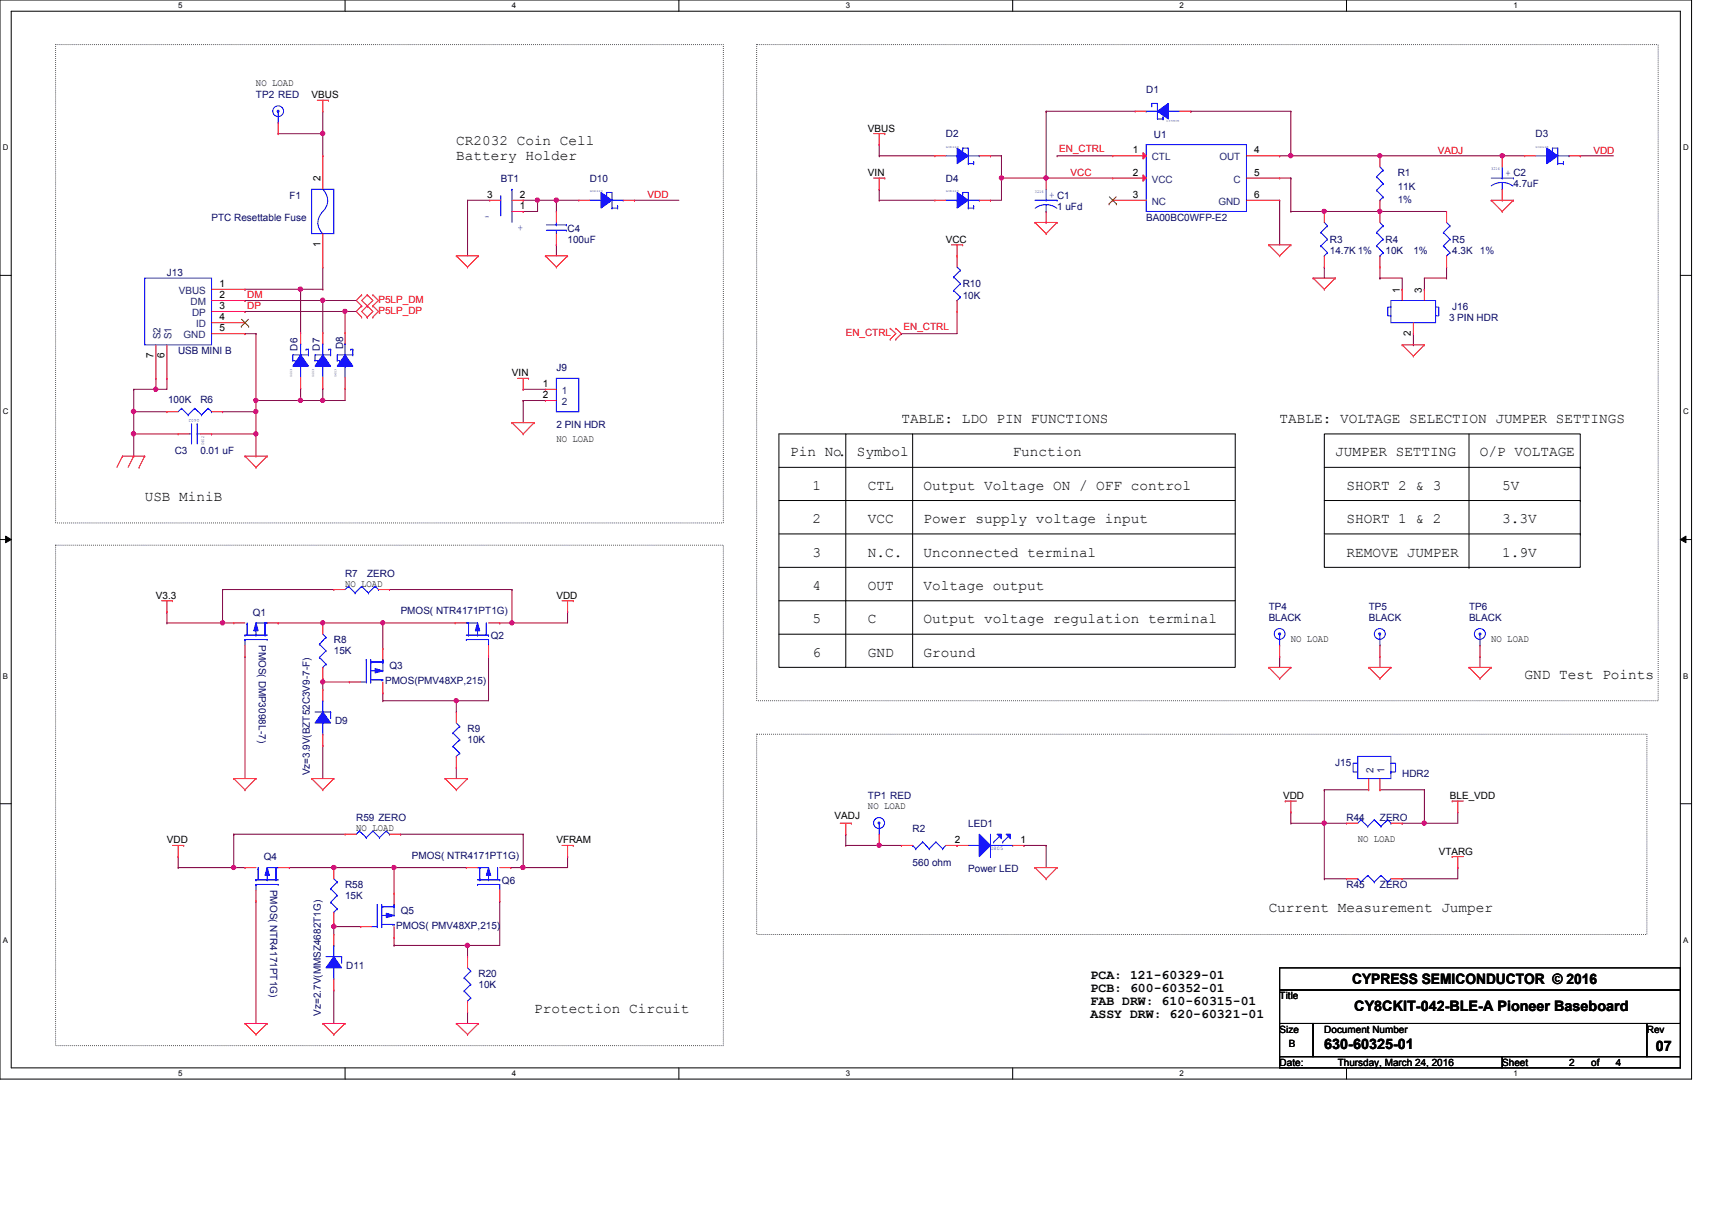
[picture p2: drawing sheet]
<svg xmlns="http://www.w3.org/2000/svg" width="297mm" height="210mm" viewBox="0 0 297 210" stroke-linecap="round" stroke-linejoin="round" font-family="sans-serif">
<defs><g id="words">
<g font-size="2.5">
<text x="79.2" y="25.2">CR2032 Coin Cell</text>
<text x="79.2" y="27.7">Battery Holder</text>
<text x="156.4" y="73.4">TABLE: LDO PIN FUNCTIONS</text>
<text x="222" y="73.4">TABLE: VOLTAGE SELECTION JUMPER SETTINGS</text>
<text x="137.1" y="79.2">Pin No.</text>
<text x="148.7" y="79.2">Symbol</text>
<text x="175.7" y="79.2">Function</text>
<text x="231.6" y="79.2">JUMPER SETTING</text>
<text x="256.7" y="79.2">O/P VOLTAGE</text>
<text x="25.1" y="87">USB MiniB</text>
<text x="140.9" y="85">1</text>
<text x="150.6" y="85">CTL</text>
<text x="160.2" y="85">Output Voltage ON / OFF control</text>
<text x="233.6" y="85">SHORT 2 &amp; 3</text>
<text x="260.6" y="85">5V</text>
<text x="140.9" y="90.8">2</text>
<text x="150.6" y="90.8">VCC</text>
<text x="160.2" y="90.8">Power supply voltage input</text>
<text x="233.6" y="90.8">SHORT 1 &amp; 2</text>
<text x="260.6" y="90.8">3.3V</text>
<text x="140.9" y="96.6">3</text>
<text x="150.6" y="96.6">N.C.</text>
<text x="160.2" y="96.6">Unconnected terminal</text>
<text x="233.6" y="96.6">REMOVE JUMPER</text>
<text x="260.6" y="96.6">1.9V</text>
<text x="140.9" y="102.4">4</text>
<text x="150.6" y="102.4">OUT</text>
<text x="160.2" y="102.4">Voltage output</text>
<text x="140.9" y="108.2">5</text>
<text x="140.9" y="114">6</text>
<text x="150.6" y="108.2">C</text>
<text x="150.6" y="114">GND</text>
<text x="160.2" y="108.2">Output voltage regulation terminal</text>
<text x="160.2" y="114">Ground</text>
<text x="264.5" y="117.8">GND Test Points</text>
<text x="220.1" y="158.4">Current Measurement Jumper</text>
<text x="234.6" y="170.9">CYPRESS SEMICONDUCTOR © 2016</text>
<text x="92.7" y="175.7">Protection Circuit</text>
<text x="234.9" y="175.5">CY8CKIT-042-BLE-A Pioneer Baseboard</text>
<text x="229.7" y="182.1">630-60325-01</text>
<text x="287.3" y="182.5">07</text>
</g>
<g font-size="2.3">
<text x="189.2" y="169.8">PCA: 121-60329-01</text>
<text x="189.2" y="172.1">PCB: 600-60352-01</text>
<text x="189.2" y="174.4">FAB DRW: 610-60315-01</text>
<text x="189.2" y="176.7">ASSY DRW: 620-60321-01</text>
</g>
<g font-size="1.7">
<text x="44.4" y="14.9">NO LOAD</text>
<text x="54.1" y="17.1">VBUS</text>
<text x="150.6" y="22.9">VBUS</text>
<text x="196.5" y="26.6">1</text>
<text x="217.6" y="26.6">4</text>
<text x="55.6" y="31.5" transform="rotate(-90 55.6 31.5)">2</text>
<text x="84.5" y="34.3">3</text>
<text x="90.2" y="34.3">2</text>
<text x="150.6" y="30.6">VIN</text>
<text x="196.5" y="30.5">2</text>
<text x="196.5" y="34.3">3</text>
<text x="217.6" y="30.5">5</text>
<text x="217.6" y="34.3">6</text>
<text x="90.2" y="36.3">1</text>
<text x="55.6" y="42.9" transform="rotate(-90 55.6 42.9)">1</text>
<text x="164.1" y="42.2">VCC</text>
<text x="38.1" y="49.8">1</text>
<text x="38.1" y="51.7">2</text>
<text x="38.1" y="53.6">3</text>
<text x="242.8" y="50.8" transform="rotate(-90 242.8 50.8)">1</text>
<text x="246.7" y="50.8" transform="rotate(-90 246.7 50.8)">3</text>
<text x="38.1" y="57.5">5</text>
<text x="38.1" y="55.6">4</text>
<text x="244.8" y="58.3" transform="rotate(-90 244.8 58.3)">2</text>
<text x="26.6" y="62.2" transform="rotate(-90 26.6 62.2)">7</text>
<text x="28.5" y="62.2" transform="rotate(-90 28.5 62.2)">6</text>
<text x="88.8" y="65.3">VIN</text>
<text x="94.2" y="67.1">1</text>
<text x="94.2" y="69.1">2</text>
<text x="96.5" y="76.7">NO LOAD</text>
<text x="59.9" y="101.8">NO LOAD</text>
<text x="27.1" y="103.9">V3.3</text>
<text x="96.5" y="103.9">VDD</text>
<text x="223.9" y="111.5">NO LOAD</text>
<text x="258.7" y="111.5">NO LOAD</text>
<text x="144.8" y="142.2">VADJ</text>
<text x="150.6" y="140.4">NO LOAD</text>
<text x="222.6" y="138.7">VDD</text>
<text x="251.5" y="138.7">BLE_VDD</text>
<text x="29" y="146.4">VDD</text>
<text x="61.8" y="144.3">NO LOAD</text>
<text x="96.5" y="146.4">VFRAM</text>
<text x="165.7" y="146.3">2</text>
<text x="177" y="146.3">1</text>
<text x="235.5" y="146.2">NO LOAD</text>
<text x="249.6" y="148.3">VTARG</text>
<text x="222" y="173.4">Title</text>
<text x="222" y="179.2">Size</text>
<text x="229.7" y="179.2">Document Number</text>
<text x="285.7" y="179.2">Rev</text>
<text x="222" y="185">Date:</text>
<text x="223.6" y="181.7">B</text>
<text x="232.1" y="185">Thursday, March 24, 2016</text>
<text x="260.6" y="185">Sheet</text>
<text x="272.2" y="185">2</text>
<text x="276.1" y="185">of</text>
<text x="280.3" y="185">4</text>
</g>
<g font-size="1.7" fill="#000080">
<text x="44.4" y="17.1">TP2 RED</text>
<text x="198.8" y="16.1">D1</text>
<text x="164.1" y="23.8">D2</text>
<text x="266.4" y="23.8">D3</text>
<text x="200.2" y="24">U1</text>
<text x="50.2" y="34.5">F1</text>
<text x="86.9" y="31.5">BT1</text>
<text x="102.3" y="31.5">D10</text>
<text x="164.1" y="31.5">D4</text>
<text x="242.5" y="30.6">R1</text>
<text x="242.5" y="32.9">11K</text>
<text x="262.6" y="32.5">4.7uF</text>
<text x="36.7" y="38.3">PTC Resettable Fuse</text>
<text x="98.5" y="40.2">C4</text>
<text x="183.4" y="36.4">1 uFd</text>
<text x="198.8" y="38.3">BA00BC0WFP-E2</text>
<text x="29" y="48">J13</text>
<text x="98.5" y="42.2">100uF</text>
<text x="230.7" y="42.2">R3</text>
<text x="230.7" y="44.1">14.7K 1%</text>
<text x="240.4" y="42.2">R4</text>
<text x="240.4" y="44.1">10K</text>
<text x="251.9" y="42.2">R5</text>
<text x="251.9" y="44.1">4.3K</text>
<text x="167" y="49.9">R10</text>
<text x="167" y="51.8">10K</text>
<text x="251.9" y="53.8">J16</text>
<text x="251.4" y="55.7">3 PIN HDR</text>
<text x="30.9" y="61.5">USB MINI B</text>
<text x="51.6" y="60.8" transform="rotate(-90 51.6 60.8)">D6</text>
<text x="55.5" y="60.8" transform="rotate(-90 55.5 60.8)">D7</text>
<text x="59.5" y="60.6" transform="rotate(-90 59.5 60.6)">D8</text>
<text x="96.5" y="64.3">J9</text>
<text x="29.2" y="70">100K</text>
<text x="34.8" y="70">R6</text>
<text x="96.5" y="74.2">2 PIN HDR</text>
<text x="30.3" y="78.8">C3</text>
<text x="34.8" y="78.8">0.01 uF</text>
<text x="59.9" y="100.1">R7</text>
<text x="63.7" y="100.1">ZERO</text>
<text x="43.9" y="106.8">Q1</text>
<text x="69.5" y="106.6">PMOS( NTR4171PT1G)</text>
<text x="220.1" y="105.9">TP4</text>
<text x="220.1" y="107.8">BLACK</text>
<text x="237.4" y="105.9">TP5</text>
<text x="237.4" y="107.8">BLACK</text>
<text x="254.8" y="105.9">TP6</text>
<text x="254.8" y="107.8">BLACK</text>
<text x="44.9" y="112" transform="rotate(90 44.9 112)">PMOS( DMP3098L-7)</text>
<text x="57.9" y="111.7">R8</text>
<text x="57.9" y="113.6">15K</text>
<text x="85.1" y="110.9">Q2</text>
<text x="66.8" y="118.8">PMOS(PMV48XP,215)</text>
<text x="67.6" y="116.1">Q3</text>
<text x="58.1" y="125.7">D9</text>
<text x="81.1" y="127.1">R9</text>
<text x="81.1" y="129">10K</text>
<text x="53.8" y="134.6" transform="rotate(-90 53.8 134.6)">Vz=3.9V(BZT52C3V9-7-F)</text>
<text x="231.6" y="132.9">J15</text>
<text x="243.2" y="134.8">HDR2</text>
<text x="61.8" y="142.5">R59 ZERO</text>
<text x="150.6" y="138.7">TP1 RED</text>
<text x="168" y="143.5">LED1</text>
<text x="233.6" y="142.5">R44</text>
<text x="239.4" y="142.5">ZERO</text>
<text x="45.8" y="149.3">Q4</text>
<text x="71.5" y="149.1">PMOS( NTR4171PT1G)</text>
<text x="158.3" y="144.5">R2</text>
<text x="46.9" y="154.4" transform="rotate(90 46.9 154.4)">PMOS( NTR4171PT1G)</text>
<text x="59.9" y="154.1">R58</text>
<text x="87.1" y="153.4">Q6</text>
<text x="158.3" y="150.3">560 ohm</text>
<text x="168" y="151.4">Power LED</text>
<text x="233.6" y="154.1">R45</text>
<text x="239.4" y="154.1">ZERO</text>
<text x="59.9" y="156">15K</text>
<text x="68.7" y="161.3">PMOS( PMV48XP,215)</text>
<text x="69.5" y="158.6">Q5</text>
<text x="60.1" y="168.2">D11</text>
<text x="83" y="169.6">R20</text>
<text x="83" y="171.5">10K</text>
<text x="55.7" y="176.3" transform="rotate(-90 55.7 176.3)">Vz=2.7V(MMSZ4682T1G)</text>
</g>
<g font-size="1.7" fill="#f00">
<text x="183.8" y="26.5">EN_CTRL</text>
<text x="249.4" y="26.7">VADJ</text>
<text x="276.4" y="26.7">VDD</text>
<text x="112.4" y="34.4">VDD</text>
<text x="185.7" y="30.5">VCC</text>
<text x="42.9" y="53.7">DP</text>
<text x="42.9" y="51.8">DM</text>
<text x="65.7" y="52.6">P5LP_DM</text>
<text x="65.7" y="54.5">P5LP_DP</text>
<text x="146.7" y="58.4">EN_CTRL</text>
<text x="156.8" y="57.3">EN_CTRL</text>
</g>
<g font-size="1.7" fill="#004080">
<text x="199.8" y="27.9">CTL</text>
<text x="211.5" y="27.9">OUT</text>
<text x="199.8" y="31.7">VCC</text>
<text x="199.8" y="35.6">NC</text>
<text x="211.4" y="35.6">GND</text>
<text x="214" y="31.7">C</text>
<text x="31" y="51">VBUS</text>
<text x="33.1" y="53">DM</text>
<text x="27.9" y="58.9" transform="rotate(-90 27.9 58.9)">S2</text>
<text x="29.8" y="58.9" transform="rotate(-90 29.8 58.9)">S1</text>
<text x="31.8" y="58.7">GND</text>
<text x="33.3" y="54.9">DP</text>
<text x="34" y="56.8">ID</text>
<text x="97.5" y="68.4">1</text>
<text x="97.5" y="70.3">2</text>
<text x="238.3" y="134.2" transform="rotate(-90 238.3 134.2)">2</text>
<text x="240.2" y="134.2" transform="rotate(-90 240.2 134.2)">1</text>
</g>
<g font-size="1.7" fill="#00f">
<text x="182" y="34.4">+ C1</text>
<text x="261.2" y="30.6">+ C2</text>
<text x="85" y="37.2" transform="rotate(180 85 37.2)">-</text>
<text x="90.8" y="39.1" transform="rotate(180 90.8 39.1)">+</text>
</g>
<g font-size="1.7" fill="#0000a0">
<text x="242.5" y="35.2">1%</text>
<text x="245.2" y="44.1">1%</text>
<text x="256.8" y="44.1">1%</text>
</g>
<g font-size="1.4">
<text x="30.9" y="1.4">5</text>
<text x="88.8" y="1.4">4</text>
<text x="146.7" y="1.4">3</text>
<text x="204.6" y="1.4">2</text>
<text x="262.6" y="1.4">1</text>
<text x=".5" y="26.1">D</text>
<text x="292" y="26.1">D</text>
<text x=".5" y="71.9">C</text>
<text x="292" y="71.9">C</text>
<text x=".5" y="117.8">B</text>
<text x="292" y="117.8">B</text>
<text x=".5" y="163.6">A</text>
<text x="292" y="163.6">A</text>
<text x="30.9" y="186.8">5</text>
<text x="88.8" y="186.8">4</text>
<text x="146.7" y="186.8">3</text>
<text x="204.6" y="186.8">2</text>
<text x="262.6" y="186.8">1</text>
</g>
<text font-size=".9" fill="#00f" x="171.8" y="147.5">0805</text>
<g font-size=".8" fill="#00f">
<text x="258.7" y="29.6">3216</text>
<text x="179.5" y="33.5">3216</text>
<text x="34.6" y="72.7" transform="rotate(180 34.6 72.7)">0402</text>
<text x="35.4" y="77.2" transform="rotate(-90 35.4 77.2)">0402</text>
</g>
<g font-size=".6" fill="#00f">
<text x="204.6" y="20.8" transform="rotate(180 204.6 20.8)">SOD123</text>
<text x="164.1" y="25.6">SOD123</text>
<text x="266.4" y="25.6">SOD123</text>
<text x="102.3" y="33.4">SOD123</text>
<text x="164.1" y="33.4">SOD123</text>
<text x="50.7" y="65.4" transform="rotate(-90 50.7 65.4)">0603</text>
<text x="54.5" y="65.4" transform="rotate(-90 54.5 65.4)">0603</text>
<text x="58.4" y="65.4" transform="rotate(-90 58.4 65.4)">0603</text>
</g>
</g></defs>
<path d="M0 0h293.5v187.3h-293.5zM1.9 1.9h289.6v183.4h-289.6z" fill="none" stroke="#000" stroke-width=".17"/>
<g fill="#fff">
<path d="M30.9 .2h.8v1.5h-.8z"/>
<path d="M30.9 185.5h.8v1.6h-.8z"/>
</g>
<path d="M59.9 0v1.9M59.9 185.3v2" fill="none" stroke="#000" stroke-width=".17"/>
<g fill="#fff">
<path d="M88.8 .2h.8v1.5h-.8z"/>
<path d="M88.8 185.5h.8v1.6h-.8z"/>
</g>
<path d="M117.8 0v1.9M117.8 185.3v2" fill="none" stroke="#000" stroke-width=".17"/>
<g fill="#fff">
<path d="M146.7 .2h.8v1.5h-.8z"/>
<path d="M146.7 185.5h.8v1.6h-.8z"/>
</g>
<path d="M175.7 0v1.9M175.7 185.3v2" fill="none" stroke="#000" stroke-width=".17"/>
<g fill="#fff">
<path d="M204.6 .2h.8v1.5h-.8z"/>
<path d="M204.6 185.5h.8v1.6h-.8z"/>
</g>
<path d="M233.6 0v1.9M233.6 185.3v2" fill="none" stroke="#000" stroke-width=".17"/>
<g fill="#fff">
<path d="M262.6 .2h.7v1.5h-.7z"/>
<path d="M262.6 185.5h.7v1.6h-.7z"/>
<path d="M.5 24.8h1v1.6h-1z"/>
<path d="M292 24.8h1v1.6h-1z"/>
<path d="M.5 70.7h1v1.5h-1z"/>
<path d="M292 70.7h1v1.5h-1z"/>
</g>
<path d="M0 47.8h1.9M291.5 47.8h2" fill="none" stroke="#000" stroke-width=".17"/>
<g fill="#fff">
<path d="M.5 116.5h.9v1.6h-.9z"/>
<path d="M292 116.5h.9v1.6h-.9z"/>
</g>
<path d="M0 93.6h1.9M1 93l.9 .6-.9 .6zM291.5 93.6l1-.6v1.2zM291.5 93.6h2" fill="none" stroke="#000" stroke-width=".17"/>
<path d="M1 93l.9 .6-.9 .6zM291.5 93.6l1-.6v1.2z" fill="#000"/>
<g fill="#fff">
<path d="M.5 162.4h.9v1.5h-.9z"/>
<path d="M292 162.4h.9v1.5h-.9z"/>
</g>
<g fill="none" stroke="#000" stroke-width=".17">
<path d="M146.7 75.3h-11.6v40.5h11.6v-40.5h11.6v40.5h56v-40.5h-56M229.7 75.3h44.5v23.2h-44.5zM254.8 75.3v23.2M135.1 81.1h79.2M135.1 92.7h79.2M135.1 98.5h79.2M135.1 86.9h79.2M229.7 81.1h44.5M229.7 92.7h44.5M229.7 86.9h44.5M254.8 98.5h.1M274.2 81.1h.1"/>
<path d="M274.2 86.9h.1M274.2 92.7h.1M135.1 110.1h79.2M135.1 104.3h79.2M146.7 115.8h11.6M0 139.5h1.9M291.5 139.5h2"/>
</g>
<path d="M9.7 7.7h115.8v83.1h-115.8zM131.3 7.7h156.4v113.9h-156.4zM9.7 94.6h115.8v86.9h-115.8zM131.3 127.4h154.4v34.8h-154.4z" fill="none" stroke="#000" stroke-width=".17" stroke-dasharray="0 .3"/>
<path d="M44.4 69.5h.1M44.4 69.5h11.6M44.4 69.5v2M52.2 67.4h.1M52.2 69.5h.1M52.2 67.4v2.1" fill="none" stroke="#800040" stroke-width=".17"/>
<circle cx="56" cy="69.5" r=".37" fill="#f0f"/>
<circle cx="56" cy="69.5" r=".37" fill="none" stroke="#f0f" stroke-width=".17"/>
<circle cx="52.1" cy="69.5" r=".37" fill="#f0f"/>
<circle cx="52.1" cy="69.5" r=".37" fill="none" stroke="#f0f" stroke-width=".17"/>
<path d="M42.5 54.1h.1M42.5 54.1h17.4M56 50.2h.1M56 46.4v3.8M56 67.4h.1M56 69.5h.1M56 67.4v2.1M59.9 67.4h.1M59.9 67.4v2.1h-3.9" fill="none" stroke="#800040" stroke-width=".17"/>
<circle cx="59.8" cy="54" r=".37" fill="#f0f"/>
<circle cx="59.8" cy="54" r=".37" fill="none" stroke="#f0f" stroke-width=".17"/>
<path d="M42.5 52.2h.1M42.5 50.2h.1M42.5 52.2h13.5M42.5 50.2h13.5M52.2 50.2h.1M52.2 50.2v7.5" fill="none" stroke="#800040" stroke-width=".17"/>
<circle cx="52.1" cy="50.2" r=".37" fill="#f0f"/>
<circle cx="52.1" cy="50.2" r=".37" fill="none" stroke="#f0f" stroke-width=".17"/>
<path d="M56 52.2h.1M56 52.2v5.5M56 52.2h5.8" fill="none" stroke="#800040" stroke-width=".17"/>
<circle cx="56" cy="52.1" r=".38" fill="#f0f"/>
<circle cx="56" cy="52.1" r=".38" fill="none" stroke="#f0f" stroke-width=".17"/>
<path d="M56 19.3v3.9M56 23.2h.1M59.9 54.1h.1M59.9 54.1v3.6M59.9 54.1h1.9M27.1 65.7h.1M27.1 67.6h.1M27.1 65.7v1.9M29 65.7h.1M29 65.7v1.9h-1.9" fill="none" stroke="#800040" stroke-width=".17"/>
<circle cx="27" cy="67.6" r=".38" fill="#f0f"/>
<circle cx="27" cy="67.6" r=".38" fill="none" stroke="#f0f" stroke-width=".17"/>
<path d="M48.3 23.2h.1M48.3 23.2h7.7M44.4 57.9h.1M44.4 57.9v11.6" fill="none" stroke="#800040" stroke-width=".17"/>
<circle cx="44.4" cy="69.5" r=".37" fill="#f0f"/>
<circle cx="44.4" cy="69.5" r=".37" fill="none" stroke="#f0f" stroke-width=".17"/>
<path d="M42.5 57.9h.1M42.5 57.9h1.9M23.2 71.5h.1M23.2 75.3h.1M23.2 67.6v7.7M23.2 71.5h5.8" fill="none" stroke="#800040" stroke-width=".17"/>
<circle cx="23.2" cy="71.4" r=".38" fill="#f0f"/>
<circle cx="23.2" cy="71.4" r=".38" fill="none" stroke="#f0f" stroke-width=".17"/>
<circle cx="23.2" cy="75.3" r=".37" fill="#f0f"/>
<circle cx="23.2" cy="75.3" r=".37" fill="none" stroke="#f0f" stroke-width=".17"/>
<path d="M23.2 75.3h.1M23.2 75.3h7.7M38.6 71.5h.1M38.6 71.5h5.8v3.8M44.4 75.3h.1" fill="none" stroke="#800040" stroke-width=".17"/>
<circle cx="44.4" cy="71.4" r=".38" fill="#f0f"/>
<circle cx="44.4" cy="71.4" r=".38" fill="none" stroke="#f0f" stroke-width=".17"/>
<circle cx="44.4" cy="75.3" r=".37" fill="#f0f"/>
<circle cx="44.4" cy="75.3" r=".37" fill="none" stroke="#f0f" stroke-width=".17"/>
<g fill="none" stroke="#800040" stroke-width=".17">
<path d="M93.3 34.8h.1M93.3 34.8h7.1M96.5 34.8h.1M96.5 34.8v1.9M96.5 42.5h.1M96.5 42.5v1.9M23.2 79.2h.1M23.2 75.3v3.9M36.7 75.3h.1M36.7 75.3h7.7v3.9M44.4 79.2h.1M90.8 67.6h.1"/>
<path d="M90.8 69.5h.1M90.8 67.6h3.8M90.8 69.5h3.8M90.8 69.5v3.9"/>
</g>
<circle cx="96.5" cy="34.7" r=".37" fill="#f0f"/>
<circle cx="96.5" cy="34.7" r=".37" fill="none" stroke="#f0f" stroke-width=".17"/>
<circle cx="93.2" cy="34.7" r=".37" fill="#f0f"/>
<circle cx="93.2" cy="34.7" r=".37" fill="none" stroke="#f0f" stroke-width=".17"/>
<g fill="none" stroke="#800040" stroke-width=".17">
<path d="M81.1 34.8h.1M81.1 34.8v9.6M81.1 34.8h3.9M38.6 108.1h.1M38.6 108.1h2M56 108.1h.1M56 108.1h10.4M66.4 108.1h.1M66.4 108.1v4.5M88.8 108.1h.1M88.8 108.1h9.7M56 129.4h.1"/>
<path d="M56 129.4v5.7M79.2 133.2h.1M79.2 133.2v1.9"/>
</g>
<circle cx="56" cy="108.1" r=".37" fill="#f0f"/>
<circle cx="56" cy="108.1" r=".37" fill="none" stroke="#f0f" stroke-width=".17"/>
<path d="M56 118.4h.1M56 118.4h4.6M56 118.4v1.3M84.8 113.9h.1M84.8 113.9v7.7h-5.6M79.2 121.6h.1M79.2 121.6v2" fill="none" stroke="#800040" stroke-width=".17"/>
<circle cx="56" cy="118.3" r=".37" fill="#f0f"/>
<circle cx="56" cy="118.3" r=".37" fill="none" stroke="#f0f" stroke-width=".17"/>
<path d="M66.4 108.1h.1M66.4 108.1h12.6" fill="none" stroke="#800040" stroke-width=".17"/>
<circle cx="66.4" cy="108.1" r=".37" fill="#f0f"/>
<circle cx="66.4" cy="108.1" r=".37" fill="none" stroke="#f0f" stroke-width=".17"/>
<path d="M66.4 120.3h.1M66.4 121.6h.1M66.4 120.3v1.3M66.4 121.6h12.8" fill="none" stroke="#800040" stroke-width=".17"/>
<circle cx="79.1" cy="121.6" r=".37" fill="#f0f"/>
<circle cx="79.1" cy="121.6" r=".37" fill="none" stroke="#f0f" stroke-width=".17"/>
<g fill="none" stroke="#800040" stroke-width=".17">
<path d="M181.5 19.3h.1M181.5 19.3h15.4M206.6 19.3h.1M206.6 19.3h17.3M223.9 19.3h.1M223.9 19.3v7.8M38.6 102.3h.1M38.6 102.3h19.3M42.5 113.9h.1M42.5 113.9v21.2M48.3 108.1h.1M48.3 108.1h7.7"/>
<path d="M56 117.8h.1M56 117.8v.6M67.6 102.3h.1M67.6 102.3h21.2M88.8 102.3h.1M88.8 102.3v5.8"/>
</g>
<circle cx="223.9" cy="27" r=".37" fill="#f0f"/>
<circle cx="223.9" cy="27" r=".37" fill="none" stroke="#f0f" stroke-width=".17"/>
<path d="M222 27.1h.1M222 27.1h1.9M239.4 27.1h.1M239.4 27.1h21.2" fill="none" stroke="#800040" stroke-width=".17"/>
<circle cx="260.6" cy="27" r=".37" fill="#f0f"/>
<circle cx="260.6" cy="27" r=".37" fill="none" stroke="#f0f" stroke-width=".17"/>
<circle cx="239.4" cy="27" r=".37" fill="#f0f"/>
<circle cx="239.4" cy="27" r=".37" fill="none" stroke="#f0f" stroke-width=".17"/>
<path d="M229.7 36.7h.1M229.7 36.7h21.3M239.4 36.7h.1" fill="none" stroke="#800040" stroke-width=".17"/>
<circle cx="239.4" cy="36.7" r=".37" fill="#f0f"/>
<circle cx="239.4" cy="36.7" r=".37" fill="none" stroke="#f0f" stroke-width=".17"/>
<g fill="none" stroke="#800040" stroke-width=".17">
<path d="M152.5 25.1h.1M152.5 27.1h.1M152.5 32.9h.1M152.5 34.8h.1M152.5 25.1v2M152.5 32.9v1.9M152.5 27.1h9.7M152.5 34.8h9.7M171.8 27.1h.1M171.8 27.1h1.9M173.7 27.1h.1M173.7 30.9h.1"/>
<path d="M173.7 27.1v7.7M173.7 30.9h7.8M260.6 27.1h.1M260.6 27.1h3.9"/>
</g>
<circle cx="173.7" cy="30.9" r=".37" fill="#f0f"/>
<circle cx="173.7" cy="30.9" r=".37" fill="none" stroke="#f0f" stroke-width=".17"/>
<path d="M29 108.1h.1M29 108.1h9.6" fill="none" stroke="#800040" stroke-width=".17"/>
<circle cx="38.6" cy="108.1" r=".37" fill="#f0f"/>
<circle cx="38.6" cy="108.1" r=".37" fill="none" stroke="#f0f" stroke-width=".17"/>
<path d="M146.7 144.8h.1M146.7 146.7h.1M146.7 146.7h9.7M146.7 144.8v1.9M152.5 146.7h.1M177.6 146.7h.1M177.6 146.7h3.9M181.5 146.7h.1M181.5 146.7v3.9" fill="none" stroke="#800040" stroke-width=".17"/>
<circle cx="152.5" cy="146.7" r=".37" fill="#f0f"/>
<circle cx="152.5" cy="146.7" r=".37" fill="none" stroke="#f0f" stroke-width=".17"/>
<path d="M229.7 137.1h.1M229.7 137.1h7.7M229.7 137.1v5.8" fill="none" stroke="#800040" stroke-width=".17"/>
<circle cx="229.7" cy="142.8" r=".37" fill="#f0f"/>
<circle cx="229.7" cy="142.8" r=".37" fill="none" stroke="#f0f" stroke-width=".17"/>
<path d="M239.4 137.1h.1M239.4 137.1h7.7M247.1 137.1h.1M247.1 137.1v5.8h-3.9M223.9 142.9h.1M223.9 140.9h.1M223.9 142.9h9.7M223.9 140.9v2M229.7 142.9h.1M243.2 142.9h.1" fill="none" stroke="#800040" stroke-width=".17"/>
<circle cx="247.1" cy="142.8" r=".37" fill="#f0f"/>
<circle cx="247.1" cy="142.8" r=".37" fill="none" stroke="#f0f" stroke-width=".17"/>
<g fill="none" stroke="#800040" stroke-width=".17">
<path d="M110.1 34.8h.1M110.1 34.8h7.7M274.2 27.1h.1M274.2 27.1h5.7M239.4 48.3h.1M239.4 48.3h3.8M247.1 48.3h3.9M251 48.3h.1M29 106.2h.1M29 106.2v1.9M38.6 102.3h.1M38.6 102.3v5.8"/>
<path d="M86.7 108.1h.1M86.7 108.1h2.1M98.5 106.2h.1M98.5 106.2v1.9M222 113.9h.1M222 113.9v1.9M239.4 113.9h.1M239.4 113.9v1.9M256.8 113.9h.1M256.8 113.9v1.9M229.7 142.9h.1M229.7 152.5h.1"/>
<path d="M229.7 152.5h3.9M229.7 142.9v9.6M243.2 152.5h.1M247.1 142.9h.1M252.9 140.9h.1M252.9 150.6h.1M252.9 140.9v2h-5.8M252.9 150.6v1.9h-9.7"/>
</g>
<circle cx="88.8" cy="108.1" r=".37" fill="#f0f"/>
<circle cx="88.8" cy="108.1" r=".37" fill="none" stroke="#f0f" stroke-width=".17"/>
<path d="M56 27.1h.1M56 23.2v3.9M23.2 67.6h.1M23.2 67.6h3.9" fill="none" stroke="#800040" stroke-width=".17"/>
<circle cx="56" cy="23.2" r=".38" fill="#f0f"/>
<circle cx="56" cy="23.2" r=".38" fill="none" stroke="#f0f" stroke-width=".17"/>
<path d="M181.5 19.3h.1M181.5 19.3v11.6M90.8 36.7h.1M93.3 34.8h.1M93.3 34.8v1.9h-2.5" fill="none" stroke="#800040" stroke-width=".17"/>
<circle cx="181.5" cy="30.9" r=".37" fill="#f0f"/>
<circle cx="181.5" cy="30.9" r=".37" fill="none" stroke="#f0f" stroke-width=".17"/>
<g fill="none" stroke="#800040" stroke-width=".17">
<path d="M90.8 34.8h.1M90.8 34.8h2.5M171.8 34.8h.1M171.8 34.8h1.9M181.5 30.9h.1M181.5 30.9h11.5M183.4 27.1h.1M183.4 27.1h9.6M222 34.8h.1M222 30.9h1.9M222 34.8v7.7M223.9 30.9h.1"/>
<path d="M223.9 36.7h.1M223.9 30.9v5.8M223.9 36.7h5.8M156.4 57.9h.1M166 54.1h.1M166 54.1v3.8h-9.6M229.7 46.4h.1M229.7 46.4v1.9"/>
</g>
<circle cx="229.7" cy="36.7" r=".37" fill="#f0f"/>
<circle cx="229.7" cy="36.7" r=".37" fill="none" stroke="#f0f" stroke-width=".17"/>
<g fill="none" stroke="#800040" stroke-width=".17">
<path d="M223.9 27.1h.1M223.9 27.1h15.5M239.4 48.3h.1M239.4 46.4v1.9M243.2 50.2h.1M243.2 48.3v1.9M245.2 59.9h.1M245.2 57.9v2M247.1 50.2h.1M247.1 48.3v1.9M251 46.4h.1M251 46.4v1.9"/>
<path d="M30.9 150.6h.1M30.9 150.6h9.7"/>
</g>
<circle cx="40.5" cy="150.6" r=".37" fill="#f0f"/>
<circle cx="40.5" cy="150.6" r=".37" fill="none" stroke="#f0f" stroke-width=".17"/>
<g fill="none" stroke="#800040" stroke-width=".17">
<path d="M40.6 150.6h.1M40.6 150.6h1.9M57.9 150.6h.1M57.9 150.6h10.5M68.4 150.6h.1M68.4 150.6v4.4M90.8 150.6h.1M90.8 150.6h7.7M57.9 171.8h.1M57.9 160.8h.1M57.9 171.8v5.8M57.9 160.8h4.7"/>
<path d="M81.1 175.7h.1M81.1 175.7v1.9"/>
</g>
<circle cx="57.9" cy="160.8" r=".37" fill="#f0f"/>
<circle cx="57.9" cy="160.8" r=".37" fill="none" stroke="#f0f" stroke-width=".17"/>
<path d="M68.4 150.6h.1M68.4 150.6h12.5M86.7 156.4h.1M86.7 156.4v7.7h-5.6M57.9 160.8h.1M57.9 160.8v1.4M81.1 164.1h.1M81.1 164.1v1.9" fill="none" stroke="#800040" stroke-width=".17"/>
<circle cx="68.3" cy="150.6" r=".37" fill="#f0f"/>
<circle cx="68.3" cy="150.6" r=".37" fill="none" stroke="#f0f" stroke-width=".17"/>
<path d="M68.4 162.7h.1M68.4 164.1h.1M68.4 162.7v1.4M68.4 164.1h12.7" fill="none" stroke="#800040" stroke-width=".17"/>
<circle cx="81.1" cy="164.1" r=".38" fill="#f0f"/>
<circle cx="81.1" cy="164.1" r=".38" fill="none" stroke="#f0f" stroke-width=".17"/>
<path d="M44.4 156.4h.1M44.4 156.4v21.2M50.2 150.6h.1M50.2 150.6h7.7M57.9 160.2h.1M57.9 160.2v.6" fill="none" stroke="#800040" stroke-width=".17"/>
<circle cx="57.9" cy="150.6" r=".37" fill="#f0f"/>
<circle cx="57.9" cy="150.6" r=".37" fill="none" stroke="#f0f" stroke-width=".17"/>
<path d="M40.6 144.8h.1M40.6 144.8h19.3M69.5 144.8h.1M69.5 144.8h21.3M90.8 144.8h.1M90.8 144.8v5.8" fill="none" stroke="#800040" stroke-width=".17"/>
<circle cx="90.7" cy="150.6" r=".37" fill="#f0f"/>
<circle cx="90.7" cy="150.6" r=".37" fill="none" stroke="#f0f" stroke-width=".17"/>
<path d="M30.9 148.7h.1M30.9 148.7v1.9M40.6 144.8h.1M40.6 144.8v5.8M88.6 150.6h.1M88.6 150.6h2.2M98.5 148.7h.1M98.5 148.7v1.9" fill="none" stroke="#800040" stroke-width=".17"/>
<g fill="none" stroke="#f00" stroke-width=".17">
<path d="M55 17.4h2M56 19.3h.1M56 17.4v1.9M57 17.4h.1M151.6 23.2h1.9M151.6 30.9h1.9M152.5 25.1h.1M152.5 32.9h.1M152.5 23.2v1.9M152.5 30.9v2M153.5 23.2h.1M153.5 30.9h.1"/>
<path d="M179.5 38.6h.1M179.5 38.6h3.9M179.5 38.6l2 2M183.4 38.6h.1M183.4 38.6l-1.9 2M258.7 34.8h.1M258.7 34.8h3.9M258.7 34.8l1.9 1.9M260.6 36.7h.1M262.6 34.8h.1M262.6 34.8l-2 1.9M62.7 53.1h.1"/>
<path d="M62.7 51.2h.1M62.7 55h.1M62.7 51.2l-.9 1 .9 .9M62.7 53.1l-.9 1 .9 .9M63.7 51.2h.1M63.7 53.1h.1M63.7 55h.1M63.7 51.2l-1 1 1 .9M63.7 51.2l1 1-1 .9M63.7 53.1l-1 1 1 .9M63.7 53.1l1 1-1 .9M64.7 53.1h.1"/>
<path d="M64.7 51.2h.1M64.7 55h.1M64.7 51.2l1 1-1 .9M64.7 53.1l1 1-1 .9M79.2 44.4h.1M79.2 44.4h3.8M79.2 44.4l1.9 2M81.1 46.4h.1M83 44.4h.1M83 44.4l-1.9 2M94.6 44.4h.1M94.6 44.4h3.9"/>
<path d="M94.6 44.4l1.9 2M96.5 46.4h.1M98.5 44.4h.1M98.5 44.4l-2 2M154.4 57h.1M154.4 58.9h.1M154.4 57l1 .9-1 1M155.4 58.9h.1M155.4 57h.1M155.4 57l1 .9-1 1M165.1 42.5h1.9M166 44.4h.1"/>
<path d="M166 42.5v1.9M167 42.5h.1M181.5 40.6h.1M220.1 42.5h.1M220.1 42.5h3.8M220.1 42.5l1.9 1.9M222 44.4h.1M223.9 42.5h.1M223.9 42.5l-1.9 1.9M227.8 48.3h.1M227.8 48.3h3.8M227.8 48.3l1.9 1.9"/>
<path d="M229.7 50.2h.1M231.6 48.3h.1M231.6 48.3l-1.9 1.9M243.2 59.9h.1M243.2 59.9h3.9M243.2 59.9l2 1.9M247.1 59.9h.1M247.1 59.9l-1.9 1.9M21.3 79.2h.1M21.3 79.2l-1 1.9M21.3 79.2h3.8M23.2 79.2h.1"/>
<path d="M23.2 79.2l-1 1.9M25.1 79.2h.1M25.1 79.2l-1 1.9M42.5 79.2h.1M42.5 79.2h3.9M42.5 79.2l1.9 1.9M46.4 79.2h.1M46.4 79.2l-2 1.9M88.8 73.4h.1M88.8 73.4h3.9M88.8 73.4l2 1.9M89.8 65.7h1.9"/>
<path d="M90.8 67.6h.1M90.8 75.3h.1M90.8 65.7v1.9M91.7 65.7h.1M92.7 73.4h.1M92.7 73.4l-1.9 1.9M245.2 61.8h.1M24.1 81.1h.1M44.4 81.1h.1M28 104.3h1.9M29 106.2h.1M29 104.3v1.9"/>
<path d="M29.9 104.3h.1M97.5 104.3h1.9M98.5 106.2h.1M98.5 104.3v1.9M99.4 104.3h.1M220.1 115.8h.1M220.1 115.8h3.8M220.1 115.8l1.9 2M222 117.8h.1M223.9 115.8h.1M223.9 115.8l-1.9 2M237.4 115.8h.1"/>
<path d="M237.4 115.8h3.9M237.4 115.8l2 2M239.4 117.8h.1M239.4 113.9h.1M239.4 112v1.9M241.3 115.8h.1M241.3 115.8l-1.9 2M254.8 115.8h.1M254.8 115.8h3.9M254.8 115.8l2 2M256.8 117.8h.1M258.7 115.8h.1"/>
<path d="M258.7 115.8l-1.9 2M40.6 135.1h.1M40.6 135.1h3.8M40.6 135.1l1.9 2M42.5 137.1h.1M44.4 135.1h.1M44.4 135.1l-1.9 2M54.1 135.1h.1M54.1 135.1h3.8M54.1 135.1l1.9 2M56 137.1h.1M57.9 135.1h.1"/>
<path d="M57.9 135.1l-1.9 2M77.2 135.1h.1M77.2 135.1h3.9M77.2 135.1l2 2M79.2 137.1h.1M79.2 123.6h.1M79.2 133.2h.1M79.2 123.6v1.9M79.2 131.3v1.9M81.1 135.1h.1M81.1 135.1l-1.9 2M223 139h.1"/>
<path d="M223 139h1.9M223.9 139v1.9M251.9 139h.1M251.9 139h2M252.9 139v1.9M29.9 146.7h2M30.9 148.7h.1M30.9 146.7v2M31.9 146.7h.1M97.5 146.7h1.9M98.5 148.7h.1M98.5 146.7v2"/>
<path d="M99.4 146.7h.1M145.8 142.9h1.9M146.7 144.8h.1M146.7 142.9v1.9M147.7 142.9h.1M179.5 150.6h.1M179.5 150.6h3.9M179.5 150.6l2 1.9M181.5 152.5h.1M183.4 150.6h.1M183.4 150.6l-1.9 1.9M223.9 140.9h.1"/>
<path d="M251.9 148.7h.1M251.9 148.7h2M252.9 140.9h.1M252.9 150.6h.1M252.9 148.7v1.9M42.5 177.6h.1M42.5 177.6h3.9M42.5 177.6l1.9 1.9M44.4 179.5h.1M46.4 177.6h.1M46.4 177.6l-2 1.9M56 177.6h.1"/>
<path d="M56 177.6h3.9M56 177.6l1.9 1.9M57.9 179.5h.1M59.9 177.6h.1M59.9 177.6l-2 1.9M79.2 177.6h.1M79.2 177.6h3.8M79.2 177.6l1.9 1.9M81.1 179.5h.1M83 177.6h.1M83 177.6l-1.9 1.9"/>
</g>
<path d="M222 168h69.5v3.8h-69.5zM222 171.8h69.5v5.8h-69.5zM222 177.6h5.8v5.8h-5.8zM227.8 177.6h57.9v5.8h-57.9zM285.7 177.6h5.8v5.8h-5.8zM222 183.4h38.6v1.9h-38.6zM260.6 183.4h30.9v1.9h-30.9z" fill="none" stroke="#000" stroke-width=".17"/>
<g fill="none" stroke="#00f" stroke-width=".17">
<path d="M239.2 109.9h.3v.2h-.3zM239.4 112h.1M239.4 110.1v1.9M78.6 127.2h.1M78.6 129.5h.1M78.6 127.2l1.2 1.2M78.6 129.5l1.2 1.2M79.2 131.3h.1M79.2 125.5l.6 .6M79.8 126.1h.1M79.8 128.4h.1M79.8 130.7h.1"/>
<path d="M79.8 126.1l-1.2 1.1M79.8 128.4l-1.2 1.1M79.8 130.7l-.6 .6M56.6 166h2.7M57.9 164.1h.1M57.9 164.1v1.9M59.3 166h.1M59.3 167h.1M59.3 166v1"/>
<circle cx="239.4" cy="110" r=".95"/>
</g>
<path d="M57.9 166l1.4 2h-2.7z" fill-rule="evenodd" fill="#00f"/>
<g fill="none" stroke="#00f" stroke-width=".17">
<path d="M55.4 111.8h.1M55.4 114.1h.1M55.4 111.8l1.2 1.1M55.4 114.1l1.2 1.2M56 115.8h.1M56 110.1l.6 .5M56.6 110.6h.1M56.6 112.9h.1M56.6 115.3h.1M56.6 110.6l-1.2 1.2M56.6 112.9l-1.2 1.2M56.6 115.3l-.6 .5"/>
<path d="M80.9 111h.1M80.9 110.2h3.9M80.9 108.1h.4M80.9 111h3.9M81.3 108.1h.1M81.3 110.1h.1M81.3 110.2h.1M81.3 108.1v2.1M82.8 110.2h.1M82.8 108.1v2.1M84.4 108.3h.1M84.4 108.1h.1"/>
<path d="M84.4 108.1v2.1M84.8 110.2h.1M84.8 111h.1M84.8 111v1M57.9 166l1.4 2h-2.7zM57.9 169.9h.1M57.9 168v1.9"/>
</g>
<path d="M56 108.1h.1M56 117.8h.1M56 108.1v2M56 115.8v2M57.9 171.8h.1M57.9 162.2h.1M57.9 162.2v1.9M57.9 169.9v1.9" fill="none" stroke="#f00" stroke-width=".17"/>
<path d="M82.8 108.1l.4 1.4h-.7z" fill="#00f"/>
<g fill="none" stroke="#00f" stroke-width=".17">
<path d="M80.9 108.1h1.9M82.8 108.1l.4 1.4h-.7zM82.8 108.1h.1M62.4 144.2h.1M62.4 144.2l-.6 .6M62.4 144.2l1.1 1.2M63.5 145.4h.1M64.7 144.2h.1M64.7 144.2l-1.2 1.2M64.7 144.2l1.1 1.2M65.4 157h.1M65.4 157v3.8"/>
<path d="M65.8 145.4h.1M66.2 157.4h.1M66.2 158.9h.1M66.2 157v3.8M66.2 157.4h2.2M66.2 158.9h2.2M66.4 157.4h.1M67 144.2h.1M67 144.2l-1.2 1.2M67 144.2l.6 .6M67.6 144.8h.1M68.4 157.4h.1"/>
<path d="M68.4 157v.4M64.5 160.8h.9M65.4 160.8h.1M66.2 160.8h.1M66.2 160.4h2.2M68.2 160.4h.1M68.4 160.4h.1"/>
</g>
<path d="M79 108.1h.1M79 108.1h1.9M84.8 113.9h.1M84.8 112v1.9M84.8 108.1h1.9M86.7 108.1h.1M59.9 144.8h.1M59.9 144.8h1.9M67.6 144.8h1.9M69.5 144.8h.1" fill="none" stroke="#f00" stroke-width=".17"/>
<path d="M67 158.5l1.4 .4-1.4 .4z" fill="#00f"/>
<path d="M198.8 19.3h.1M198.8 19.3h2M199.8 17.9h.1M199.8 17.9h1M200.8 17.9h.1M200.8 17.9v2.8h1M202.7 19.3h.1M202.7 19.3h1.9M201.8 20.7h.1M67 158.5l1.4 .4-1.4 .4zM68.4 158.9h.1M68.4 157v1.9" fill="none" stroke="#00f" stroke-width=".17"/>
<path d="M68.4 155h.1M68.4 155v2M62.6 160.8h.1M62.6 160.8h1.9M68.4 162.7h.1M68.4 160.8v1.9" fill="none" stroke="#f00" stroke-width=".17"/>
<path d="M200.8 19.3l1.9-1.4v2.8z" fill-rule="evenodd" fill="#00f"/>
<path d="M199.8 18.4h.1M199.8 17.9v.5M200.8 19.3l1.9-1.4v2.8zM198.8 25.1h17.4v11.6h-17.4zM201.8 20.3h.1M201.8 20.3v.4" fill="none" stroke="#00f" stroke-width=".17"/>
<path d="M196.9 19.3h.1M196.9 19.3h1.9M204.6 19.3h2M206.6 19.3h.1" fill="none" stroke="#f00" stroke-width=".17"/>
<path d="M198.3 30.4l.5 .5-.5 .6z" fill="#f00"/>
<path d="M193 30.9h.1M193 30.9h5.8M198.3 30.4l.5 .5-.5 .6z" fill="none" stroke="#f00" stroke-width=".17"/>
<path d="M198.3 26.5l.5 .6-.5 .5z" fill="#f00"/>
<g fill="none" stroke="#f00" stroke-width=".17">
<path d="M56 27.1h.1M56 27.1v5.8M96.5 36.7h.1M96.5 36.7v1.9M193 27.1h.1M193 34.8h.1M193 27.1h5.8M193 34.8h5.8M198.3 26.5l.5 .6-.5 .5zM216.2 27.1h5.8M216.2 34.8h5.8M216.2 30.9h5.8"/>
<path d="M222 27.1h.1M222 30.9h.1M222 34.8h.1M239.4 27.1h.1M239.4 36.7h.1M239.4 27.1v1.9M239.4 34.8v1.9M27.1 59.9v5.8M29 59.9v5.8M36.7 50.2h5.8M36.7 52.2h5.8M36.7 54.1h5.8"/>
<path d="M36.7 57.9h5.8M36.7 56h5.8M42.5 50.2h.1M42.5 52.2h.1M42.5 54.1h.1M42.5 57.9h.1M42.5 56h.1M56 46.4h.1M56 40.6v5.8M96.5 42.5h.1M96.5 40.6v1.9M27.1 65.7h.1"/>
<path d="M29 65.7h.1"/>
</g>
<path d="M192.4 35.4h.1M192.4 34.2l1.3 1.2M193.6 34.2l-1.2 1.2M193.7 35.4h.1M41.9 56.6h.1M41.9 55.4l1.2 1.2M43.1 55.4l-1.2 1.2M43.1 56.6h.1" fill="none" stroke="#804000" stroke-width=".17"/>
<g fill="none" stroke="#00f" stroke-width=".17">
<path d="M54.1 32.9h3.8v7.7h-3.8zM56 32.9a2.74 2.74 0 0 1-.3 4.1 2.53 2.53 0 0 0 .3 3.6M94.8 40h3.5M94.8 39h3.5M96.5 39h.1M96.5 40h.1M96.5 38.6v.4M96.5 40v.6M98.3 40h.1M98.3 39h.1M238.8 30.7h.1M238.8 33h.1"/>
<path d="M238.8 30.7l1.1 1.2M238.8 33l1.1 1.2M239.4 34.8h.1M239.4 29l.5 .5M239.9 29.5h.1M239.9 31.9h.1M239.9 34.2h.1M239.9 29.5l-1.1 1.2M239.9 31.9l-1.1 1.1M239.9 34.2l-.5 .6M25.1 48.3h11.6v11.6h-11.6zM52.2 59.6h.1"/>
<path d="M52.2 59.6v2M50.8 62.6h.1M52.2 63.5h.1M52.2 63.5v1.9M53.5 61.6h.1M53.5 60.6h.1M53.5 61.6h-2.7v1M53.5 60.6v1"/>
</g>
<path d="M52.2 61.6l1.3 1.9h-2.7z" fill-rule="evenodd" fill="#00f"/>
<g fill="none" stroke="#00f" stroke-width=".17">
<path d="M102.3 34.8h2M104.3 34.8h.1M105.2 33.4h.1M105.2 33.4h1v2.7M106.2 36.1h.1M106.2 34.8h1.9M106.2 36.1h.9M107.1 36.1h.1M108.1 34.8h.1M50.8 62.6h.4M51.2 62.6h.1M52.2 61.6l1.3 1.9h-2.7z"/>
<path d="M53.1 60.6h.1M53.1 60.6h.4M158.3 146.7h.1M158.3 146.7l.6 .6M158.9 147.3h.1M160.1 146.1h.1M160.1 146.1l1.1 1.2M160.1 146.1l-1.2 1.2M161.2 147.3h.1M162.3 146.1h.1M162.3 146.1l1.2 1.2M162.3 146.1l-1.1 1.2"/>
<path d="M163.5 147.3h.1M164.1 146.7l-.6 .6"/>
</g>
<path d="M52.2 57.7h.1M52.2 57.7v1.9M52.2 67.4h.1M52.2 65.4v2M156.4 146.7h.1M156.4 146.7h1.9M164.1 146.7h1.9M166 146.7h.1" fill="none" stroke="#f00" stroke-width=".17"/>
<path d="M104.3 33.4l1.9 1.4-1.9 1.3z" fill-rule="evenodd" fill="#00f"/>
<g fill="none" stroke="#00f" stroke-width=".17">
<path d="M104.3 33.4l1.9 1.4-1.9 1.3zM105.2 33.8h.1M105.2 33.4v.4M107.1 35.7h.1M107.1 35.7v.4M239.4 38.6l.5 .6M239.9 39.2h.1M239.9 39.2l-1.1 1.1M258.7 30.9h3.9M260.6 32.9h.1M260.6 30.9h.1M260.6 31.7l1.2 .2 .7 .4"/>
<path d="M260.6 31.7l-.8 .1-1.1 .5M260.6 29v1.9M260.6 31.7v1.2M262.6 30.9h.1M165.4 48.1h.1M165.4 50.4h.1M165.4 48.1l1.2 1.1M165.4 50.4l1.2 1.2M166 52.2h.1M166 46.4l.6 .5M166.6 46.9h.1M166.6 49.2h.1"/>
<path d="M166.6 51.6h.1M166.6 46.9l-1.2 1.2M166.6 49.2l-1.2 1.2M166.6 51.6l-.6 .6M238.8 40.3h.1M238.8 42.7h.1M238.8 40.3l1.1 1.2M238.8 42.7l1.1 1.2M239.4 44.4h.1M239.9 41.5h.1M239.9 43.9h.1M239.9 41.5l-1.1 1.2"/>
<path d="M239.9 43.9l-.5 .5M31.5 70.9h.1M31.5 70.9l-.6 .6M31.5 70.9l1.1 1.1M32.6 72h.1M33.8 70.9h.1M33.8 70.9l-1.2 1.1M33.8 70.9l1.2 1.1M35 72h.1M36.1 70.9h.1M36.1 70.9l-1.1 1.1M36.1 70.9l.6 .6"/>
<path d="M36.7 71.5h.1M60.5 101.8h.1M60.5 101.8l-.6 .5M60.5 101.8l1.1 1.1M61.6 102.9h.1M62.7 101.8h.1M62.7 101.8l-1.1 1.1M62.7 101.8l1.2 1.1M63.9 102.9h.1M65.1 101.8h.1M65.1 101.8l-1.2 1.1M65.1 101.8l.6 .5"/>
<path d="M65.7 102.3h.1M54.7 123.6h2.7M56 121.6h.1M56 121.6v2M57.4 123.6h.1M57.4 124.5h.1M57.4 123.6v.9M235.5 131.3h5.8v3.8h-5.8zM235.5 132.5h-.8v1.5h.8M241.3 132.5h.8v1.5h-.8v.2M152.4 142.7h.2v.2h-.2zM152.5 144.8h.1"/>
<path d="M152.5 142.9v1.9M235.5 152.5h.1M235.5 152.5l.6 .6M236.1 153.1h.1M236.1 142.3h.1M236.1 142.3l-.6 .6M236.1 142.3l1.2 1.1M237.3 151.9h.1M237.3 143.4h.1M237.3 151.9l1.1 1.2M237.3 151.9l-1.2 1.2M238.4 153.1h.1"/>
<path d="M238.4 142.3h.1M238.4 142.3l-1.1 1.1M238.4 142.3l1.2 1.1M239.6 151.9h.1M239.6 143.4h.1M239.6 151.9l1.1 1.2M239.6 151.9l-1.2 1.2M240.7 153.1h.1M240.7 142.3h.1M240.7 142.3l-1.1 1.1M240.7 142.3l.6 .6M241.3 142.9h.1"/>
<path d="M241.3 152.5l-.6 .6M80.5 169.7h.1M80.5 172h.1M80.5 169.7l1.2 1.2M80.5 172l1.2 1.2M81.1 173.7h.1M81.1 168l.6 .5M81.7 168.5h.1M81.7 170.9h.1M81.7 173.2h.1M81.7 168.5l-1.2 1.2M81.7 170.9l-1.2 1.1"/>
<path d="M81.7 173.2l-.6 .5"/>
<circle cx="152.5" cy="142.8" r=".95"/>
</g>
<g fill="none" stroke="#f00" stroke-width=".17">
<path d="M100.4 34.8h.1M100.4 34.8h1.9M108.1 34.8h2M110.1 34.8h.1M239.4 36.7h.1M239.4 36.7v1.9M260.6 27.1h.1M260.6 34.8h.1M260.6 27.1v1.9M260.6 32.9v1.9M166 44.4h.1M166 54.1h.1"/>
<path d="M166 44.4v2M166 52.2v1.9M239.4 46.4h.1M239.4 44.4v2M29 71.5h.1M29 71.5h1.9M36.7 71.5h1.9M38.6 71.5h.1M57.9 102.3h.1M57.9 102.3h2M65.7 102.3h1.9M67.6 102.3h.1"/>
<path d="M237.4 137.1h.1M237.4 135.1v2M239.4 137.1h.1M239.4 135.1v2M152.5 146.7h.1M152.5 144.8v1.9M233.6 152.5h.1M233.6 142.9h.1M233.6 152.5h1.9M233.6 142.9h1.9M241.3 152.5h1.9M241.3 142.9h1.9"/>
<path d="M243.2 152.5h.1M243.2 142.9h.1M81.1 166h.1M81.1 175.7h.1M81.1 166v2M81.1 173.7v2"/>
</g>
<path d="M56 123.6l1.4 1.9h-2.7z" fill-rule="evenodd" fill="#00f"/>
<g fill="none" stroke="#00f" stroke-width=".17">
<path d="M229.7 38.6l.6 .6M230.3 39.2h.1M230.3 39.2l-1.1 1.1M229.2 40.3h.1M229.2 42.7h.1M229.2 40.3l1.1 1.2M229.2 42.7l1.1 1.2M229.7 44.4h.1M230.3 41.5h.1M230.3 43.9h.1M230.3 41.5l-1.1 1.2M230.3 43.9l-.6 .5"/>
<path d="M62.6 118.4h.9M63.5 118.4h.1M63.5 114.5h.1M63.5 114.5v3.9M64.3 118.4h.1M64.3 114.9h.1M64.3 116.4h.1M64.3 114.5v3.9M64.3 114.9h2.1M64.3 118h2.1M64.3 116.4h2.1M64.5 114.9h.1"/>
<path d="M66.2 118h.1M66.4 114.9h.1M66.4 118h.1M66.4 114.5v.4M56 123.6l1.4 1.9h-2.7zM56 127.4h.1M56 125.5v1.9"/>
</g>
<path d="M229.7 36.7h.1M229.7 36.7v1.9M229.7 46.4h.1M229.7 44.4v2M56 119.7h.1M56 119.7v1.9M56 129.4h.1M56 127.4v2" fill="none" stroke="#f00" stroke-width=".17"/>
<path d="M65.1 116l1.3 .4-1.3 .4z" fill="#00f"/>
<path d="M164.1 34.8h1.9M166 34.8h.1M167 33.4h.1M167 33.4h1v2.7M168 36.1h.1M168 34.8h1.9M168 36.1h.9M168.9 36.1h.1M169.9 34.8h.1M65.1 116l1.3 .4-1.3 .4zM66.4 116.4h.1M66.4 114.5v1.9" fill="none" stroke="#00f" stroke-width=".17"/>
<path d="M60.6 118.4h.1M60.6 118.4h2M66.4 112.6h.1M66.4 112.6v1.9M66.4 118.4v1.9M66.4 120.3h.1" fill="none" stroke="#f00" stroke-width=".17"/>
<path d="M166 33.4l2 1.4-2 1.3z" fill-rule="evenodd" fill="#00f"/>
<g fill="none" stroke="#00f" stroke-width=".17">
<path d="M166 33.4l2 1.4-2 1.3zM167 33.8h.1M167 33.4v.4M168.9 35.7h.1M168.9 35.7v.4M59.9 59.6h.1M59.9 59.6v2M58.5 62.6h.1M59.9 63.5h.1M59.9 63.5v1.9M61.2 61.6h.1M61.2 60.6h.1"/>
<path d="M61.2 61.6h-2.7v1M61.2 60.6v1"/>
</g>
<path d="M162.2 34.8h.1M162.2 34.8h1.9M169.9 34.8h1.9M171.8 34.8h.1" fill="none" stroke="#f00" stroke-width=".17"/>
<path d="M59.9 61.6l1.3 1.9h-2.7z" fill-rule="evenodd" fill="#00f"/>
<g fill="none" stroke="#00f" stroke-width=".17">
<path d="M58.5 62.6h.4M58.9 62.6h.1M59.9 61.6l1.3 1.9h-2.7zM60.8 60.6h.1M60.8 60.6h.4M44.4 152.7h.1M44.4 153.5h.1M44.4 152.7h3.9M44.4 153.5v.9M44.4 153.5h3.9M44.8 150.8h.1M44.8 150.6h.1"/>
<path d="M44.8 150.6v2.1M46.4 152.7h.1M46.4 150.6v2.1M47.9 150.6h.1M47.9 152.5h.1M47.9 152.7h.1M47.9 150.6h.4M47.9 150.6v2.1M48.3 153.5h.1"/>
</g>
<path d="M59.9 57.7h.1M59.9 57.7v1.9M59.9 67.4h.1M59.9 65.4v2" fill="none" stroke="#f00" stroke-width=".17"/>
<path d="M46.4 150.6l.3 1.3h-.7z" fill="#00f"/>
<g fill="none" stroke="#00f" stroke-width=".17">
<path d="M46.4 150.6l.3 1.3h-.7zM46.4 150.6h.1M46.4 150.6h1.9M57.4 154.3h.1M57.4 156.6h.1M57.4 154.3l1.1 1.1M57.4 156.6l1.1 1.1M57.9 158.3h.1M57.9 152.5l.6 .6M58.5 153.1h.1M58.5 155.4h.1M58.5 157.7h.1"/>
<path d="M58.5 153.1l-1.1 1.2M58.5 155.4l-1.1 1.2M58.5 157.7l-.6 .6M82.8 153.5h.1M82.8 150.6h.4M82.8 152.7h3.9M82.8 153.5h3.9M83.2 150.6h.1M83.2 152.5h.1M83.2 152.7h.1M83.2 150.6v2.1M84.8 152.7h.1"/>
<path d="M84.8 150.6v2.1M86.3 150.8h.1M86.3 150.6h.1M86.3 150.6v2.1M86.7 152.7h.1M86.7 153.5h.1M86.7 153.5v.9"/>
</g>
<path d="M42.5 150.6h.1M42.5 150.6h1.9M44.4 156.4h.1M44.4 154.4v2M48.3 150.6h1.9M50.2 150.6h.1M57.9 150.6h.1M57.9 150.6v1.9M57.9 158.3v1.9M57.9 160.2h.1" fill="none" stroke="#f00" stroke-width=".17"/>
<path d="M84.8 150.6l.3 1.3h-.7z" fill="#00f"/>
<path d="M164.1 27.1h1.9M166 27.1h.1M167 25.7h.1M167 25.7h1v2.7M168 28.4h.1M168 27.1h1.9M168 28.4h.9M168.9 28.4h.1M169.9 27.1h.1M82.8 150.6h2M84.8 150.6l.3 1.3h-.7zM84.8 150.6h.1" fill="none" stroke="#00f" stroke-width=".17"/>
<path d="M80.9 150.6h.1M80.9 150.6h1.9M86.7 156.4h.1M86.7 154.4v2M86.7 150.6h1.9M88.6 150.6h.1" fill="none" stroke="#f00" stroke-width=".17"/>
<path d="M166 25.7l2 1.4-2 1.3z" fill-rule="evenodd" fill="#00f"/>
<g fill="none" stroke="#00f" stroke-width=".17">
<path d="M86.9 34h.1M86.9 34v3.5M88.8 32.9h.1M88.8 32.9v5.7M166 25.7l2 1.4-2 1.3zM167 26.1h.1M167 25.7v.4M168.9 28h.1M168.9 28v.4M251 38.6l.5 .6M251.5 39.2h.1M251.5 39.2l-1.1 1.1"/>
<path d="M241.3 52.2h7.7v3.8h-7.7zM241.3 53.3h-.6v1.5h.6M249 53.3h.6v1.5h-.6M250.4 40.3h.1M250.4 42.7h.1M250.4 40.3l1.1 1.2M250.4 42.7l1.1 1.2M251 44.4h.1M251.5 41.5h.1M251.5 43.9h.1M251.5 41.5l-1.1 1.2M251.5 43.9l-.5 .5"/>
<path d="M32.9 75.3h.3M33.2 75.3h.1M33.2 73.6h.1M33.2 73.6v3.4M34.2 73.6h.1M34.2 75.3h.1M34.2 75.3h.6M34.2 73.6v3.4M96.5 65.7h3.9v5.8h-3.9zM221.9 109.9h.2v.2h-.2zM222 112h.1M222 110.1v1.9"/>
<path d="M256.6 109.9h.3v.2h-.3zM256.8 112h.1M256.8 110.1v1.9"/>
<circle cx="222" cy="110" r=".94"/>
<circle cx="256.7" cy="110" r=".95"/>
</g>
<g fill="none" stroke="#f00" stroke-width=".17">
<path d="M85 34.8h.1M85 34.8h1.9M88.8 36.7h2M88.8 34.8h2M90.8 36.7h.1M90.8 34.8h.1M162.2 27.1h.1M162.2 27.1h1.9M169.9 27.1h1.9M171.8 27.1h.1M251 36.7h.1M251 36.7v1.9"/>
<path d="M243.2 50.2h.1M243.2 50.2v2M245.2 57.9h.1M245.2 56v1.9M247.1 50.2h.1M247.1 50.2v2M251 46.4h.1M251 44.4v2M30.9 75.3h.1M30.9 75.3h2M34.8 75.3h1.9M36.7 75.3h.1"/>
<path d="M94.6 67.6h.1M94.6 69.5h.1M94.6 67.6h1.9M94.6 69.5h1.9M222 113.9h.1M222 112v1.9M256.8 113.9h.1M256.8 112v1.9"/>
</g>
<path d="M169.9 144.8l1.9 1.9-1.9 2z" fill="#00f"/>
<path d="M169.9 144.8l1.9 1.9-1.9 2z" fill="none" stroke="#00f" stroke-width=".17"/>
<path d="M173 144.8h.7v.8z" fill="#00f"/>
<path d="M173 144.8h.7v.8z" fill="none" stroke="#00f" stroke-width=".17"/>
<path d="M174.5 144.8h.8v.8z" fill="#00f"/>
<g fill="none" stroke="#00f" stroke-width=".17">
<path d="M179.5 34.8h3.9M181.5 36.7h.1M181.5 34.8h.1M181.5 35.5l1.1 .2 .7 .5M181.5 35.5l-.9 .1-1 .6M181.5 32.9v1.9M181.5 35.5v1.2M183.4 34.8h.1M42.5 110.2h.1M42.5 111h.1M42.5 110.2h3.9M42.5 111v1"/>
<path d="M42.5 111h3.9M42.9 108.3h.1M42.9 108.1h.1M42.9 108.1v2.1M44.4 110.2h.1M44.4 108.1v2.1M46 108.1h.1M46 110.1h.1M46 110.2h.1M46 108.1h.4M46 108.1v2.1M46.4 111h.1"/>
<path d="M168 146.7h1.9M169.9 146.7h.1M171.8 148.7h.1M171.8 144.8v3.9M171.8 146.7h3.9M172.4 146.1h.1M173.4 145.2l-1 .9M173.9 146.1h.1M174.5 144.8h.8v.8zM174.9 145.2l-1 .9M175.7 146.7h.1"/>
</g>
<path d="M181.5 30.9h.1M181.5 38.6h.1M181.5 30.9v2M181.5 36.7v1.9M166 146.7h.1M166 146.7h2M175.7 146.7h1.9M177.6 146.7h.1" fill="none" stroke="#f00" stroke-width=".17"/>
<path d="M44.4 108.1l.4 1.4h-.8z" fill="#00f"/>
<path d="M56 59.6h.1M56 59.6v2M54.7 62.6h.1M56 63.5h.1M56 63.5v1.9M57.4 61.6h.1M57.4 60.6h.1M57.4 61.6h-2.7v1M57.4 60.6v1M44.4 108.1l.4 1.4h-.8zM44.4 108.1h.1M44.4 108.1h2" fill="none" stroke="#00f" stroke-width=".17"/>
<path d="M40.6 108.1h.1M40.6 108.1h1.9M42.5 113.9h.1M42.5 112v1.9M46.4 108.1h1.9M48.3 108.1h.1" fill="none" stroke="#f00" stroke-width=".17"/>
<path d="M56 61.6l1.4 1.9h-2.7z" fill-rule="evenodd" fill="#00f"/>
<g fill="none" stroke="#00f" stroke-width=".17">
<path d="M48.1 19.2h.3v.2h-.3zM48.3 19.3v2M48.3 21.3h.1M266.4 27.1h2M268.4 27.1h.1M269.3 25.7h.1M269.3 25.7h1v2.7M270.3 28.4h.1M270.3 27.1h1.9M270.3 28.4h.9M271.2 28.4h.1M272.2 27.1h.1"/>
<path d="M54.7 62.6h.3M55 62.6h.1M56 61.6l1.4 1.9h-2.7zM57 60.6h.1M57 60.6h.4"/>
<circle cx="48.3" cy="19.3" r=".94"/>
</g>
<path d="M48.3 23.2h.1M48.3 21.3v1.9M56 57.7h.1M56 57.7v1.9M56 67.4h.1M56 65.4v2" fill="none" stroke="#f00" stroke-width=".17"/>
<path d="M268.4 25.7l1.9 1.4-1.9 1.3z" fill-rule="evenodd" fill="#00f"/>
<path d="M268.4 25.7l1.9 1.4-1.9 1.3zM269.3 26.1h.1M269.3 25.7v.4M271.2 28h.1M271.2 28v.4" fill="none" stroke="#00f" stroke-width=".17"/>
<path d="M264.5 27.1h.1M264.5 27.1h1.9M272.2 27.1h2M274.2 27.1h.1" fill="none" stroke="#f00" stroke-width=".17"/>
<circle cx="56" cy="69.5" r=".37" fill="#f0f"/>
<circle cx="56" cy="69.5" r=".37" fill="none" stroke="#f0f" stroke-width=".17"/>
<circle cx="52.1" cy="69.5" r=".37" fill="#f0f"/>
<circle cx="52.1" cy="69.5" r=".37" fill="none" stroke="#f0f" stroke-width=".17"/>
<circle cx="59.8" cy="54" r=".37" fill="#f0f"/>
<circle cx="59.8" cy="54" r=".37" fill="none" stroke="#f0f" stroke-width=".17"/>
<circle cx="52.1" cy="50.2" r=".37" fill="#f0f"/>
<circle cx="52.1" cy="50.2" r=".37" fill="none" stroke="#f0f" stroke-width=".17"/>
<circle cx="56" cy="52.1" r=".38" fill="#f0f"/>
<circle cx="56" cy="52.1" r=".38" fill="none" stroke="#f0f" stroke-width=".17"/>
<circle cx="27" cy="67.6" r=".38" fill="#f0f"/>
<circle cx="27" cy="67.6" r=".38" fill="none" stroke="#f0f" stroke-width=".17"/>
<circle cx="44.4" cy="69.5" r=".37" fill="#f0f"/>
<circle cx="44.4" cy="69.5" r=".37" fill="none" stroke="#f0f" stroke-width=".17"/>
<circle cx="23.2" cy="71.4" r=".38" fill="#f0f"/>
<circle cx="23.2" cy="71.4" r=".38" fill="none" stroke="#f0f" stroke-width=".17"/>
<circle cx="23.2" cy="75.3" r=".37" fill="#f0f"/>
<circle cx="23.2" cy="75.3" r=".37" fill="none" stroke="#f0f" stroke-width=".17"/>
<circle cx="44.4" cy="71.4" r=".38" fill="#f0f"/>
<circle cx="44.4" cy="71.4" r=".38" fill="none" stroke="#f0f" stroke-width=".17"/>
<circle cx="44.4" cy="75.3" r=".37" fill="#f0f"/>
<circle cx="44.4" cy="75.3" r=".37" fill="none" stroke="#f0f" stroke-width=".17"/>
<circle cx="96.5" cy="34.7" r=".37" fill="#f0f"/>
<circle cx="96.5" cy="34.7" r=".37" fill="none" stroke="#f0f" stroke-width=".17"/>
<circle cx="93.2" cy="34.7" r=".37" fill="#f0f"/>
<circle cx="93.2" cy="34.7" r=".37" fill="none" stroke="#f0f" stroke-width=".17"/>
<circle cx="56" cy="108.1" r=".37" fill="#f0f"/>
<circle cx="56" cy="108.1" r=".37" fill="none" stroke="#f0f" stroke-width=".17"/>
<circle cx="56" cy="118.3" r=".37" fill="#f0f"/>
<circle cx="56" cy="118.3" r=".37" fill="none" stroke="#f0f" stroke-width=".17"/>
<circle cx="66.4" cy="108.1" r=".37" fill="#f0f"/>
<circle cx="66.4" cy="108.1" r=".37" fill="none" stroke="#f0f" stroke-width=".17"/>
<circle cx="79.1" cy="121.6" r=".37" fill="#f0f"/>
<circle cx="79.1" cy="121.6" r=".37" fill="none" stroke="#f0f" stroke-width=".17"/>
<circle cx="223.9" cy="27" r=".37" fill="#f0f"/>
<circle cx="223.9" cy="27" r=".37" fill="none" stroke="#f0f" stroke-width=".17"/>
<circle cx="260.6" cy="27" r=".37" fill="#f0f"/>
<circle cx="260.6" cy="27" r=".37" fill="none" stroke="#f0f" stroke-width=".17"/>
<circle cx="239.4" cy="27" r=".37" fill="#f0f"/>
<circle cx="239.4" cy="27" r=".37" fill="none" stroke="#f0f" stroke-width=".17"/>
<circle cx="239.4" cy="36.7" r=".37" fill="#f0f"/>
<circle cx="239.4" cy="36.7" r=".37" fill="none" stroke="#f0f" stroke-width=".17"/>
<circle cx="173.7" cy="30.9" r=".37" fill="#f0f"/>
<circle cx="173.7" cy="30.9" r=".37" fill="none" stroke="#f0f" stroke-width=".17"/>
<circle cx="38.6" cy="108.1" r=".37" fill="#f0f"/>
<circle cx="38.6" cy="108.1" r=".37" fill="none" stroke="#f0f" stroke-width=".17"/>
<circle cx="152.5" cy="146.7" r=".37" fill="#f0f"/>
<circle cx="152.5" cy="146.7" r=".37" fill="none" stroke="#f0f" stroke-width=".17"/>
<circle cx="229.7" cy="142.8" r=".37" fill="#f0f"/>
<circle cx="229.7" cy="142.8" r=".37" fill="none" stroke="#f0f" stroke-width=".17"/>
<circle cx="247.1" cy="142.8" r=".37" fill="#f0f"/>
<circle cx="247.1" cy="142.8" r=".37" fill="none" stroke="#f0f" stroke-width=".17"/>
<circle cx="88.8" cy="108.1" r=".37" fill="#f0f"/>
<circle cx="88.8" cy="108.1" r=".37" fill="none" stroke="#f0f" stroke-width=".17"/>
<circle cx="56" cy="23.2" r=".38" fill="#f0f"/>
<circle cx="56" cy="23.2" r=".38" fill="none" stroke="#f0f" stroke-width=".17"/>
<circle cx="181.5" cy="30.9" r=".37" fill="#f0f"/>
<circle cx="181.5" cy="30.9" r=".37" fill="none" stroke="#f0f" stroke-width=".17"/>
<circle cx="229.7" cy="36.7" r=".37" fill="#f0f"/>
<circle cx="229.7" cy="36.7" r=".37" fill="none" stroke="#f0f" stroke-width=".17"/>
<circle cx="40.5" cy="150.6" r=".37" fill="#f0f"/>
<circle cx="40.5" cy="150.6" r=".37" fill="none" stroke="#f0f" stroke-width=".17"/>
<circle cx="57.9" cy="160.8" r=".37" fill="#f0f"/>
<circle cx="57.9" cy="160.8" r=".37" fill="none" stroke="#f0f" stroke-width=".17"/>
<circle cx="68.3" cy="150.6" r=".37" fill="#f0f"/>
<circle cx="68.3" cy="150.6" r=".37" fill="none" stroke="#f0f" stroke-width=".17"/>
<circle cx="81.1" cy="164.1" r=".38" fill="#f0f"/>
<circle cx="81.1" cy="164.1" r=".38" fill="none" stroke="#f0f" stroke-width=".17"/>
<circle cx="57.9" cy="150.6" r=".37" fill="#f0f"/>
<circle cx="57.9" cy="150.6" r=".37" fill="none" stroke="#f0f" stroke-width=".17"/>
<circle cx="90.7" cy="150.6" r=".37" fill="#f0f"/>
<circle cx="90.7" cy="150.6" r=".37" fill="none" stroke="#f0f" stroke-width=".17"/>
<use href="#words"/>
</svg>
